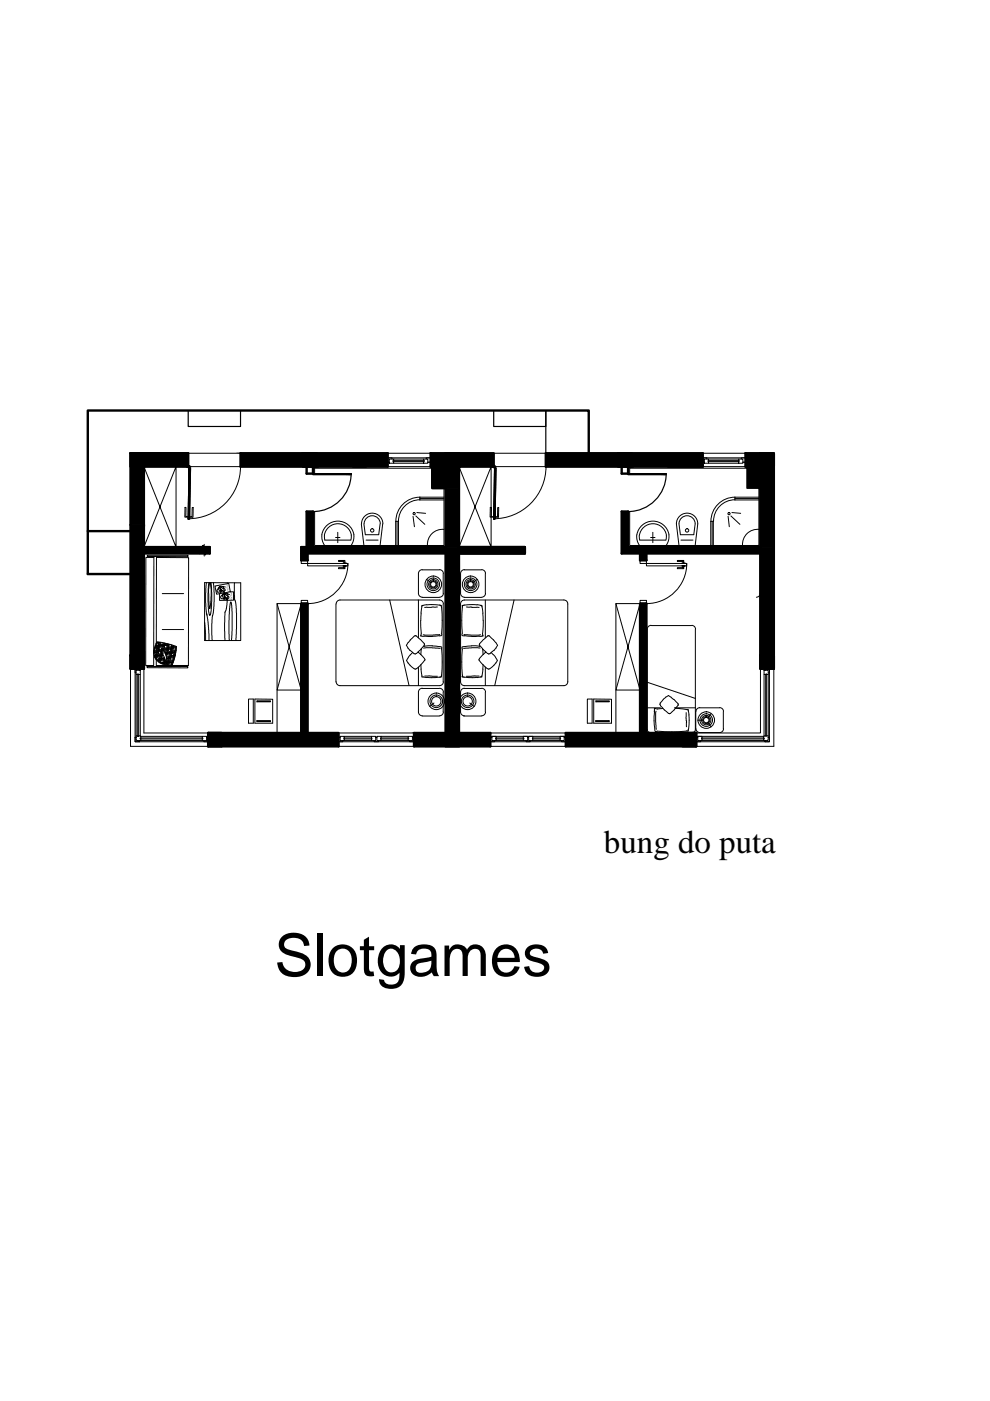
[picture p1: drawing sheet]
<svg xmlns="http://www.w3.org/2000/svg" width="210mm" height="297mm" viewBox="0 0 210 297" stroke-linecap="round" stroke-linejoin="round" font-family="sans-serif">
<defs><g id="words">
<text font-size="12.4" x="58.2" y="206.9">Slotgames</text>
<text font-size="7" x="128" y="180.8">bung do puta</text>
<text font-size="1.6" x="43.2" y="117.6" transform="rotate(-90 43.2 117.6)">12</text>
</g></defs>
<!-- layer: ventilacija vertikale -->
<path d="M158.4 98.9h2.8v4.6h-2.8zM158.7 99.2h2.3v2.3h-2.3zM158.7 101.8h1v1.4h-1zM160 101.8h1v1.4h-1z" fill="none" stroke="#000" stroke-width=".25"/>
<path d="M158.7 99.2l2.3 2.3h-2.3zM158.7 101.8l1 1.4h-1zM160 101.8l1 1.4h-1z" fill="#000" stroke="#000" stroke-width=".21"/>
<!-- layer: izgled -->
<g fill="none" stroke="#000" stroke-width=".21">
<path d="M39.9 98.9h11.1M39.9 96.1h11.1M82.2 98.9h9.1M82.2 96.1h9.1M104.7 98.9h11M104.7 96.1h11M149 98.9h9.1M149 96.1h9.1M42.7 116h1.2M42.7 117.3h1.2M43.3 115.4v2.5M27.7 141.8v16.4h16.4"/>
<path d="M30.5 141.8v13.6h13.6M71.8 155.4h16M71.8 158.2h16M104 155.4h16M104 158.2h16M161.2 141.8v13.6h-13.6M164.1 141.8v16.4h-16.5"/>
</g>
<g fill="#000" stroke="#000" stroke-width=".21">
<path d="M63.9 118.8h1.3zM135.7 118.8h1.4z"/>
<path d="M27.7 96.1v2.8h2.8zM27.7 96.1h2.8v2.8z"/>
<path d="M30.5 96.1v2.6h9.4zM30.5 96.1h9.4v2.6z"/>
<path d="M30.5 98.7l9.2 .1zM30.5 98.7h9.4z"/>
<path d="M30.5 98.8v.1h9.2zM30.5 98.8h9.2v.1z"/>
<path d="M51 96.1v2.8h13.2zM51 96.1h13.2v2.8z"/>
<path d="M64.2 96.1v2.8h2.8zM64.2 96.1h2.8v2.8z"/>
<path d="M67 96.1v2.8h15.2zM67 96.1h15.2v2.8z"/>
<path d="M91.3 96.1v2.8h3.2zM91.3 96.1h3.2v2.8z"/>
<path d="M91.6 98.9v.4h2.9zM91.6 98.9h2.9v.4z"/>
<path d="M94.5 96.1v2.8h2.8zM94.5 96.1h2.8v2.8z"/>
<path d="M97.3 96.1v2.6h7.4zM97.3 96.1h7.4v2.6z"/>
<path d="M97.3 98.7l7.2 .1zM97.3 98.7h7.4z"/>
<path d="M97.3 98.8v.1h7.1zM97.3 98.8h7.2l-.1 .1z"/>
<path d="M115.7 96.1v2.8h15.3zM115.7 96.1h15.3v2.8z"/>
<path d="M131 96.1v2.8h2.9zM131 96.1h2.9v2.8z"/>
<path d="M133.9 96.1v2.8h15.1zM133.9 96.1h15.1v2.8z"/>
<path d="M158.1 96.1v2.8h3.1zM158.1 96.1h3.1v2.8z"/>
<path d="M158.4 98.9v.4h2.8zM158.4 98.9h2.8v.4z"/>
<path d="M161.2 96.1v2.8h2.9zM161.2 96.1h2.9v2.8z"/>
<path d="M27.7 98.9v12.4h2.8zM27.7 98.9h2.8v12.4z"/>
<path d="M27.7 111.3v4.7h2.8zM27.7 111.3h2.8v4.7z"/>
<path d="M27.7 116v1.3h16.8zM27.7 116h16.8v1.3z"/>
<path d="M63.9 116v1.3h47.4zM63.9 116h47.4v1.3z"/>
<path d="M63.9 117.3v1.5h1.3zM63.9 117.3h1.3v1.5z"/>
<path d="M65 108.5v7.5h1.4zM65 108.5h1.4v7.5z"/>
<path d="M91.6 99.3v4.2h2.5zM91.6 99.3h2.5v4.2z"/>
<path d="M94.1 99.3v4.2h.4zM94.1 99.3h.4v4.2z"/>
<path d="M94.5 98.9v4.6h2.8zM94.5 98.9h2.8v4.6z"/>
<path d="M94.5 103.5v12.5h2.8zM94.5 103.5h2.8v12.5z"/>
<path d="M131.8 108.5v7.5h1.4zM131.8 108.5h1.4v7.5z"/>
<path d="M131.8 116v1.3h32.3zM131.8 116h32.3v1.3z"/>
<path d="M135.7 117.3v1.5h1.4zM135.7 117.3h1.4v1.5z"/>
<path d="M158.4 99.3v4.2h2.5zM158.4 99.3h2.5v4.2z"/>
<path d="M160.9 99.3v4.2h.3zM160.9 99.3h.3v4.2z"/>
<path d="M161.2 98.9v17.1h2.9zM161.2 98.9h2.9v17.1z"/>
<path d="M27.7 117.3v21.6h2.8zM27.7 117.3h2.8v21.6z"/>
<path d="M161.2 117.3v21.6h2.9zM161.2 117.3h2.9v21.6z"/>
<path d="M27.7 138.9v2.9h2.8zM27.7 138.9h2.8v2.9z"/>
<path d="M44.1 155.4v2.8h2.9zM44.1 155.4h2.9v2.8z"/>
<path d="M47 155.4v2.8h24.8zM47 155.4h24.8v2.8z"/>
<path d="M63.9 128v27.4h1.3zM63.9 128h1.3v27.4z"/>
<path d="M87.8 155.4v2.8h6.7zM87.8 155.4h6.7v2.8z"/>
<path d="M94.5 117.3v38.1h2.8zM94.5 117.3h2.8v38.1z"/>
<path d="M94.5 155.4v2.8h2.8zM94.5 155.4h2.8v2.8z"/>
<path d="M97.3 155.4v2.8h6.7zM97.3 155.4h6.7v2.8z"/>
<path d="M120 155.4v2.8h24.8zM120 155.4h24.8v2.8z"/>
<path d="M135.7 128v27.4h1.4zM135.7 128h1.4v27.4z"/>
<path d="M144.8 155.4v2.8h2.8zM144.8 155.4h2.8v2.8z"/>
<path d="M161.2 138.9v2.9h2.9zM161.2 138.9h2.9v2.9z"/>
</g>
<!-- layer: zid -->
<g fill="none" stroke="#000" stroke-width=".51">
<path d="M27.7 96.1h12.2v2.8M27.7 96.1h2.8v2.8h-2.8zM39.9 96.1h-12.2v45.7h2.8v-24.5h14v-1.3h-14v-4.7M40.2 98.9h-9.7v12.6M51 96.1h31.2v2.8h-31.2zM64.2 96.1h2.8v2.8h-2.8zM65 98.9v1.5h1.4v-1.5M91.6 98.9h2.9v4.6h-2.9zM94.5 98.9h-3.2v-2.8h13.4v2.8M94.5 96.1h2.8v2.8h-2.8zM94.5 98.9v17.1h-28.1v-7.5h-1.4v7.5h-1.1v2.8h1.3v-1.5h29.3v38.1M104.7 98.9h-7.4v17.1h14"/>
<path d="M104.7 98.9h.2M115.7 96.1h33.3v2.8h-33.3zM124.8 96.1v-9.1h-106.2v34.7h9.1M131 96.1h2.9v2.8h-2.9zM131.8 98.9v1.5h1.4v-1.5M159.2 98.9h2v17.1M161.2 96.1h2.9v2.8h-2.9zM18.6 112.6h9.1M97.3 117.3v38.1h6.7v2.8h-16.2v-2.8h6.7M111.3 116v1.3h-14M131.8 108.5h1.4v7.5h28v-17.1h-3.1v-2.8h6v45.7h-2.9v-24.5h-24.1v1.5h-1.4v-1.5h-3.9zM27.7 138.9h2.8v2.9h-2.8z"/>
<path d="M63.9 128h1.3v27.4h6.6v2.8h-27.7v-2.8h19.8zM135.7 128h1.4v27.4h10.5v2.8h-27.6v-2.8h15.7zM161.2 138.9h2.9v2.9h-2.9zM44.1 155.4h2.9v2.8h-2.9zM94.5 155.4h2.8v2.8h-2.8zM144.8 155.4h2.8v2.8h-2.8z"/>
</g>
<!-- layer: vrata -->
<g fill="#000" stroke="#000" stroke-width=".21">
<path d="M66.4 100.4l8.1 .1zM66.4 100.4l8.1 .1z"/>
<path d="M66.4 100.5v.1h8.1zM66.4 100.5h8.1v.1z"/>
<path d="M133.2 100.4l8 .1zM133.2 100.4l8 .1z"/>
<path d="M133.2 100.5v.1h8zM133.2 100.5h8v.1z"/>
</g>
<path d="M66.4 100.4h8.1a8.1 8.1 0 0 1-8.1 8.1M66.4 100.6h8.1M133.2 100.4h8M133.2 100.6h8M141.3 100.4a8.1 8.1 0 0 1-8.1 8.1" fill="none" stroke="#000" stroke-width=".25"/>
<!-- layer: tanka -->
<g fill="none" stroke="#000" stroke-width=".21">
<path d="M30.5 98.9l6.8 17.1v-17.1l-6.8 17.1M40.1 99.2l-.2 10.8M40.4 99.3l-.2 10.7M51 98.9a11.1 11.1 0 0 1-11.1 11.1M97.3 98.9l6.8 17.1v-17.1l-6.8 17.1M104.8 99.2l-.2 10.8M105.2 99.3l-.2 10.7M115.8 98.9a11.1 11.1 0 0 1-11.1 11.1M30.9 118.2h1.7v22.9h-1.7zM31.2 117.7h8.7v.3h-8.7zM33.2 118.2h6.8l-.1 22.9h-6.8zM39.9 109.6l-.5-.1v-1.9h-.2v2h.7"/>
<path d="M40.2 109.6h.5l.1-2h.2l-.1 2.1-.7-.1M63.9 118.9h1.3v.6h-1.3zM63.9 118.8h1.3M65.2 119.5h8.5v.5h-8.5zM68.2 113.4l.1 .9 .5 1.3M69.6 111.9a2.82 2.82 0 0 1 3.4-.5 2.82 2.82 0 0 1 1.4 3.1h-5.5l-.1-.5a2.34 2.34 0 0 1 .8-2.1zM71.1 114h1M71.6 112.9v2.2M71.8 118.8h1.3v.6h-.2v-.4h-1.1zM72.7 119.4l.7 .1zM72.7 120h.7zM73.8 119.4a8.5 8.5 0 0 1-8.6 8.6"/>
<path d="M75 113.4v.9l-.5 1.3M75 113.4a3.5 3.5 0 0 0-3.4-2.9 3.5 3.5 0 0 0-3.4 2.9M76.6 111.1l.6 4.6M77.2 111.1l.3 2.3h2.8l.3-2.3M77.6 114.5h2.6M80.6 111a1.71 1.71 0 0 0-1.7-1.7 1.71 1.71 0 0 0-1.7 1.7M81.1 111.1l-.5 4.6M81.2 111.1a2.26 2.26 0 0 0-2.3-2.3 2.26 2.26 0 0 0-2.2 2.3M83.9 110.5v5.2M83.9 110.5h.6M84.2 110.5v5.2M84.5 110.5v5.2"/>
<path d="M87.6 109.5l.3 2.2M88.2 109.4l1.9 1.8M88.4 108.7l1.8 .1M89 105.7h5.1M89 106a4.6 4.6 0 0 0-4.5 4.5M89 105.4a5.1 5.1 0 0 0-5.1 5.1M94.1 112.2a3.2 3.2 0 0 0-3.5 3.4M94.1 105.4h-5.1v.6h5.1M104.6 109.6l-.4-.1v-1.9h-.2l-.1 2h.7M105 109.6h.5v-2h.2v2.1l-.7-.1M135 113.4v.9l.6 1.3M135 113.4a3.4 3.4 0 0 1 4.3-2.8 3.4 3.4 0 0 1 2.2 4.6l-.2 .4"/>
<path d="M135.6 113.5v1h5.6M135.7 118.9h1.4v.6h-1.4zM135.7 118.8h1.4M137.1 119.5h8.5v.5h-8.5zM138 114h.9M138.4 112.9v2.2M141.3 113.5l-.1 1M141.3 113.5a2.9 2.9 0 0 0-2.9-2.5 2.9 2.9 0 0 0-2.8 2.5M143.4 111.1l.6 4.6M143.6 118.8h1.4v.6h-.2v-.4h-1.2zM144 111.1l.3 2.3h2.8l.3-2.3M144.4 114.5h2.5"/>
<path d="M144.6 119.4l.6 .1zM144.6 120h.6zM145.6 119.4a8.7 8.7 0 0 1-9.9 8.6M147.4 111a1.71 1.71 0 0 0-1.7-1.7 1.71 1.71 0 0 0-1.7 1.7M147.9 111.1l-.5 4.6M147.9 111.1a2.26 2.26 0 0 0-2.2-2.3 2.26 2.26 0 0 0-2.3 2.3M150.7 115.7v-5.2h.5v5.2M151 110.5v5.2M154.4 109.5l.2 2.2M155 109.4l1.9 1.8M155.2 108.7l1.8 .1M155.8 105.4v.6h5.1"/>
<path d="M155.8 105.4h5.1M155.8 105.7h5.1M155.8 106a4.6 4.6 0 0 0-4.5 4.5M155.8 105.4a5.1 5.1 0 0 0-5.1 5.1M160.9 112.2a3.2 3.2 0 0 0-3.5 3.4M32.6 138h2.3M32.6 138.2h1.5M32.6 138.3h1M32.6 138.5h.3M32.6 137.9v.7M32.6 138.1a2.56 2.56 0 0 0 1.7 2.6M32.7 139h1.9"/>
<path d="M32.7 137.5h.2M32.7 139.1h1.5M32.8 137.4h.8M32.8 139.3h.8M32.8 139.3h.1M32.8 137.3v.7M32.8 137.2h1.4M32.8 139.4h.1M32.9 137h2M32.9 138.6v1M32.9 137.8h2.6M32.9 138.8h1.6"/>
<path d="M33 139.8h2M33.1 136.4v.3M33.1 138v1.9M33.1 136.4h.5M33.2 136.2h.9v.5M33.2 140h1.7M33.3 137.4v2.6M33.3 137.4l.8 .8 .6 .9 .5 1.6 .1-1.4-.5-1.3M33.4 136.7v2.6M33.6 136.1v2.5h.8M33.6 140v.3M33.6 136.7h2.6"/>
<path d="M33.6 137.7h2.6M33.6 139.6h1.3M33.8 139.3l-.1 1.2M33.8 136.2v1.8M33.9 136.2v1.2M33.9 138.6v1.9M34.1 138v2.6M34.2 137.4v2.6M34.2 139.5h.7v1.4M34.2 136.6h1.5M34.2 137.5h2.6M34.2 138.5h.1"/>
<path d="M34.4 133.5h4.5M34.4 125.9h4.5M34.4 136.7v2.6M34.6 136.3v2.3M34.6 140v.8M34.7 139.3v1.5M34.7 136.4v1.6M34.9 136.4v1h2.5M34.9 136.4h.1M34.9 138.3h2.4M35 138.5h1.8M35 136.4v.3"/>
<path d="M35 138v.6M35 140v.6M35.1 138.6h1.1M35.1 138.8h.4M35.2 137.4v1.7M35.2 139.3h1.9M35.3 139.5h1.5M35.3 139.6h.9M35.3 139.8h.2M35.4 136.7v2.6M35.5 136.9h-2.6v.5M35.5 136.5v2.1"/>
<path d="M35.5 140v1M35.5 137.2h1.9M35.5 138.2h1.8M35.5 139.1h1.6M35.7 139.3v1.7M35.7 136.6v1.4M35.8 136.6v.8M35.8 138.6v2.5M36 136.7h.1M36 138v2.6M36.2 137.4v2.6h.7M36.2 137h1"/>
<path d="M36.2 138h1.1M36.2 139h1M36.4 136.7v2.6M36.5 136.8v1.8M36.5 140v1M36.7 139.3l-.1 1.2M36.7 136.9v1.1M36.8 136.9v.5M36.8 138.6v1.5h-1.3M36.8 137.8h.5M36.8 138.8h.4M36.8 139.8h.1"/>
<path d="M37 138v1.6M37.2 137.4v1.5M37.3 137.1v.9M37.4 137.1l-.2 1.8-.8 2.2-2.1-.4M37.4 137.1l-2.3-.7-1.8-.3-.7 1.9M43.4 123.5l7.6 .1v12.2h-7.6zM43.4 131.9l.2 3.9M43.8 123.5l-.2 4.3 .3 2.6M43.8 130l.3 2 .2 3.8M44.3 123.5l-.2 4.1 .2 2.4a.2 .2 0 0 0 0 .3 .2 .2 0 0 0 .3 0l.3-2.8-.2-4M44.4 123.5l-.2 2.2 .1 2.6 .2 .7 .3-2.6-.2-2.9M45.2 123.5l.2 4.1-.5 4.6 .1 3.6"/>
<path d="M45.6 124.2l2.9-.5 .3 1.8-2.9 .5zM47.4 126.7l.3-.4 .2 .4h-.2l-.3-.6 .9-.2-.1 1.4M47.8 124.5l-1-.2-.8 .8 .2 .5 1.2-.1 .4-.4-.1-.3-1.1-.5-.3 .4 .5 .9 .3-.5 .4 .6-.1-1.4-.8 .4 .3 .6 .2-.1-.3-.4-.1 .4M48.3 123.6v.1M48.6 135.8v-5.5l.3-2.7 .2 .4 .1 1.7-.1 6.1M48.7 126.1l-1-.3-.9 .6 .1 .5 1.2 .1 .4-.2v-.4l-1.1-.7-.3 .4 .4 .9 .4-.3 .2 .1 .1 1-.3 1.6a4.1 4.1 0 0 0-.2 2.4v4M48.8 125.5h.7v1.8h-2.9v-1.4M49.7 123.6v3.5l.3 .7 .2 2.2-.2 5.8M58.7 128l5.2 18.3h-5.2l5.2-18.3M63.9 127.3h1.3v.5h-1.3zM63.9 128h-5.2v27.4M63.9 128h1.3"/>
<path d="M71.2 128.1v16.5M71.3 128a.83 .83 0 0 1 .8-.8h21.1a.83 .83 0 0 1 .8 .8M71.8 120.4h1.1v-.4h.2v.6h-1.3zM82.6 127.2l4.1 18.2M86.2 136.8l.7 1.1M86.5 136.2l-.4 .6M86.6 139.4l-.4 .6M87 135.7l-.4 .5M87.5 138.3l-.9 1.1M87.9 134.8l-.9 .9M87.9 134.8h.4l.9 .8M88.7 138.3l1.4 1.5"/>
<path d="M88.7 125.8a.83 .83 0 0 0 .8 .8M88.7 121.6v4.2M88.7 127.2v8M88.7 138.2v.1M89.2 135.6l.8 .9-.1 .3M89.2 137.7l-1.2 1-1.1-.8M89.3 130v4.5a.21 .21 0 0 0-.1 .4 .21 .21 0 0 0 .3 0h.5M89.3 137.6h.1M89.3 137.6l-.1 1.2M89.5 128.6l-.2 1.4M89.5 126.7h3.7M89.7 128.4h-.3v.3"/>
<path d="M89.8 137h.2M89.8 137.4l1.8-.1 1.7 .2M90 136.8l-.8 .9M90.1 134.9l1.6 .1M90.1 139.8v.2M90.5 122.9l.9 .6M90.5 128.2l-.8 .1M90.5 128.2l2.8 .1M91.6 137l1.6 .1M91.7 136.9l-1.6 .1M92.7 128.7l-2.7 .1M93.2 134.8l-1.6 .1"/>
<path d="M93.2 137.1l.4 .1v.4M93.2 134.5l-1.4 .2-2.1-.1M93.3 128.4h.2a23.5 23.5 0 0 1 .1 5.9M93.3 128.3h.1M93.6 134.3v.4l-.4 .1M93.6 137.6l.2 2.8-.2 2.7M94 121.6v4.2M94 128.1v16.5M94 121.6a.76 .76 0 0 0-.8-.8h-3.7a.83 .83 0 0 0-.8 .8M94 125.8a.83 .83 0 0 1-.8 .8M97.6 125.8a.83 .83 0 0 0 .9 .8M97.6 121.6v4.2"/>
<path d="M98 137.6l-.1 2.8 .1 2.7M98.3 128.4h-.3l-.1 6.3 .6 .1M98.3 128.3h.1M98.3 128.3l1.8-.1 1.8 .1M98.4 134.5l1.4 .2 2.1-.1M98.5 120.8h3.6a.83 .83 0 0 1 .8 .8M98.5 137.1l-.6 .1 .1 .4M98.5 126.7h3.6M98.5 127.2h21M98.5 134.8l1.5 .1M98.5 120.8a.83 .83 0 0 0-.9 .8M98.5 127.2a.83 .83 0 0 0-.9 .8v16.6a.83 .83 0 0 0 .9 .8"/>
<path d="M98.9 128.7l2.7 .1M100 137l-1.5 .1M100 136.9l1.6 .1M101.2 122.9l-1 .6M101.5 139.8l.9 1.1M101.6 137h.2M101.6 134.9l-1.6 .1M101.7 136.8l.8 .9M101.7 136.5v.3M101.8 137.4l-1.8-.1-1.7 .2M101.9 128.4h.3l-.1 .3M102.2 128.6l.2 1.4"/>
<path d="M102.3 134.3l.1 .6h-.8M102.3 137.6h.1M102.3 137.6l.1 1.2M102.4 130v1.6M102.4 137.7l1.2 1 1.1-.8M102.5 131.6l-.2 2.7M102.5 135.6l-.8 .9M102.9 121.6v4.2M102.9 127.2v8M102.9 138.2v.1M102.9 125.8a.83 .83 0 0 1-.8 .8M103 138.3l-1.4 1.5"/>
<path d="M103.5 134.8h.3M103.6 134.8l-1.1 .8M103.7 134.8l1.5 1.6a.42 .42 0 0 1 .3 .4 .42 .42 0 0 1-.2 .4l-.6 .7M104.1 138.3l.5 .5M104.6 138.8l.5 .6M105.1 139.4l.3 .6M109 127.2l-4.1 18.2M119.6 127.2a.83 .83 0 0 1 .8 .8v16.6a.83 .83 0 0 1-.8 .8M130.6 128l5.1 18.3h-5.1l5.1-18.3M135.7 127.3h1.4v.5h-1.4zM135.7 128h-5.1v27.4M138 132.6h8.6"/>
<path d="M138.1 132.6a.83 .83 0 0 0-.9 .8v21.3l.3 .5 .3 .1M143.6 120.4h1.2v-.4h.2v.6h-1.4zM146.6 132.6a.83 .83 0 0 1 .9 .8M147.4 133.4v21.3l-.3 .5-.2 .1M31.2 141.3h8.6v.3h-8.6zM33.3 140.1h.9M33.5 140.3h.1M34 140.6h1.2M34.2 140.5h1M34.4 140.6v.2M34.4 140.8h1.1M34.9 140.3h.2"/>
<path d="M35.2 140.5h1.5M35.2 140.6h1M35.3 140.3h1.5M35.4 140.6v.4M36.2 140.9h.3M36.4 140.6v.5M52.7 148.2h1v5.1h-1zM54 148.2l3.8 .1v5h-3.8zM54.5 152.8h2.8v.2h-2.8zM54.5 148.6h2.8v.2h-2.8zM71.3 144.5a.83 .83 0 0 0 .8 .9h21.1a.83 .83 0 0 0 .8-.9M86.2 140l.3 .6"/>
<path d="M86.5 140.6l.3 .3a1.93 1.93 0 0 0 1.4 .9l1.1-.9v1M88.7 141.4v4M89.3 141.9l.2 1.4M89.4 143.3v.3l.3-.1M89.5 146h3.7M89.5 151.8h3.7M89.5 145.9a.83 .83 0 0 0-.8 .8v4.3a.83 .83 0 0 0 .8 .8M89.7 143.5l.8 .2M90 140l-.7 .9M90 143.3l2.7 .1M92 149.1l-.9 .7M93.2 145.9a.83 .83 0 0 1 .8 .8"/>
<path d="M93.3 143.5l-2.8 .1M93.4 143.5h-.1M93.6 143.2v.4h-.3M94 146.8v4.2M94 150.9a.83 .83 0 0 1-.8 .9M98 143.2v.4h.3M98.3 151.8h3.8M98.3 143.5h.1M98.5 146h3.6M98.5 145.4h21M98.5 145.9a.83 .83 0 0 0-.9 .8v4.3a.83 .83 0 0 0 .9 .8M99.6 149.1l.9 .7"/>
<path d="M101.6 143.3l-2.7 .1M101.9 143.5l-1.8 .2-1.8-.2M102.1 145.9a.83 .83 0 0 1 .8 .8M102.1 143.3l.1 .3-.3-.1M102.4 141.9l-.2 1.4M102.9 141.4v4M102.9 146.8v4.2M102.9 150.9a.83 .83 0 0 1-.8 .9M105.5 140l-.7 .9a1.93 1.93 0 0 1-1.4 .9l-1-.9v1M124.5 148.2h1v5.1h-1zM125.9 148.2l3.8 .1v5h-3.8zM126.3 152.8h2.9v.2h-2.9z"/>
<path d="M126.4 148.6h2.8v.2h-2.8zM137.2 150.1h2.8M137.2 144.7l10.2 3.4M137.8 155.3h9M138.8 154.6l.2 .5h4.5l2.2-.2M139.1 150.8l-.1 2.3 .1 1.5M139.4 150.3h-.2a.26 .26 0 0 0-.3-.1 .26 .26 0 0 0-.1 .3l-.1 2.3 .1 1.7M139.9 149.3l1 1.2M140 149.1l-.1 .2M140.5 150.2l-1.1 .1M141.7 147.5l-1 .7-.7 .9M141.7 147.5l.6 .3"/>
<path d="M142.3 147.9l.6 .4M142.9 148.3l.4 .4a.66 .66 0 0 1 .5 .7 .66 .66 0 0 1-.5 .6l-.3 .5M143 150.5l-.5 .4a.65 .65 0 0 1-.6 .4 .65 .65 0 0 1-.6-.4l-.5-.4M143 150.1h4.4M143.2 150.2l2.5 .3M145.5 151.1l.1 3M145.7 150.5h.3l.1 1.1M145.9 154.7l.1 .3h-.3M145.9 154.7h.1M146.1 151.6v1.1M146.1 152.7l-.2 2M147.5 150.9v3.6"/>
<path d="M147.6 154.5a.83 .83 0 0 0 .8 .8h4.2a.83 .83 0 0 0 .8-.8M147.9 152.7h1.2M148.4 150.1h4.2M148.4 150a.83 .83 0 0 0-.8 .9M150.1 153.2l.6 .9M150.7 151.3l-.6 .9M152.6 150a.83 .83 0 0 1 .8 .9M153.4 150.9v3.6"/>
<circle cx="39.9" cy="98.9" r=".23"/>
<circle cx="104.7" cy="98.9" r=".23"/>
<circle cx="78.9" cy="112.5" r=".36"/>
<circle cx="87.8" cy="108.9" r=".23"/>
<circle cx="145.7" cy="112.5" r=".36"/>
<circle cx="154.6" cy="108.9" r=".23"/>
<circle cx="91.9" cy="123.9" r="1.33"/>
<circle cx="91.9" cy="123.9" r=".99"/>
<circle cx="91.9" cy="123.9" r=".74"/>
<circle cx="91.9" cy="123.9" r=".57"/>
<circle cx="91.9" cy="123.9" r="1.76"/>
<circle cx="99.8" cy="123.9" r="1.33"/>
<circle cx="99.8" cy="123.9" r=".99"/>
<circle cx="99.8" cy="123.9" r=".74"/>
<circle cx="99.8" cy="123.9" r="1.76"/>
<circle cx="99.8" cy="123.9" r=".57"/>
<circle cx="92.5" cy="148.7" r="1.33"/>
<circle cx="92.5" cy="148.7" r=".99"/>
<circle cx="92.5" cy="148.7" r="1.76"/>
<circle cx="99.2" cy="148.7" r="1.33"/>
<circle cx="99.2" cy="148.7" r=".99"/>
<circle cx="99.2" cy="148.7" r="1.76"/>
<circle cx="149.7" cy="152.7" r="1.33"/>
<circle cx="149.7" cy="152.7" r=".99"/>
<circle cx="149.7" cy="152.7" r=".74"/>
<circle cx="149.7" cy="152.7" r="1.76"/>
<circle cx="149.7" cy="152.7" r=".57"/>
</g>
<!-- layer: namjestaj -->
<path d="M66.7 100.4v-1.1h27.4v16.4h-27.4v-7.2M133.5 100.4v-1.1h27.4v16.4h-27.4v-7.2M161.2 125.8a.83 .83 0 0 1-.8 .8" fill="none" stroke="#000" stroke-width=".21"/>
<!-- layer: prozori -->
<g fill="none" stroke="#000" stroke-width=".21">
<path d="M82.2 97.1h9.1M82.5 97.3h1v.9h-1zM83.1 97.3v-.2h-.9v.9h.3h-.3M83.3 97.7h6.6v.2h-6.6zM83.5 97.3h6.3M83.5 98.2h6.3M89.8 97.3h.9v.9h-.9zM90.4 97.3v-.2h.9v.2M90.7 98h.6M149 97.1h9.1M149.3 97.3h.9v.9h-.9zM149.9 97.3v-.2h-.9v.9h.3h-.3"/>
<path d="M150.1 97.7h6.6v.2h-6.6zM150.2 97.3h6.4M150.2 98.2h6.4M156.6 97.3h.9v.9h-.9zM157.2 97.3v-.2h.9v.2M157.5 98h.6M28.6 141.8v14.5h.3h-.3v1h.9v-.3M28.9 156h.8l.2 .1v.9l-1-.1zM28.9 142.1h.8v.9h-.8zM28.9 156.3h-.3v1h.9v-.3v.3h14.6M28.9 143v13M29.2 142.9h.2v13.2h-.2z"/>
<path d="M29.5 141.8v.3v-.3h-.9v.9h.3M29.7 156.5h13.3v.2h-13.3zM29.7 143v13M29.7 156.5v.2M29.9 156.1h13M29.9 157h13M42.9 156.1h.9v.9h-.9zM44.1 156.3h-.3h.3v1h-.9v-.3M71.8 156.3h.3h-.3v1h.9v-.3M71.8 157.3h16M72.1 156.1h.9v.9h-.9zM72.9 156.5h6v.2h-6z"/>
<path d="M73 156.1h5.8M73 157h5.8M78.8 156.1h.9v.9h-.9zM79.3 157v.3h.9v-.3M79.7 156.3h.2M79.9 156.1h.9v.9h-.9zM80.7 156.5h5.9v.2h-5.9zM80.8 156.1h5.7M80.8 157h5.7M86.5 156.1h.9v.9h-.9zM87.8 156.3h-.4h.4v1h-.9v-.3M104 156.3h.3h-.3v1h.9v-.3"/>
<path d="M104 157.3h16M104.3 156.1h.9v.9h-.9zM104.3 156.1h15.3M105.1 156.5h6v.2h-6zM105.2 157h5.7M110.9 156.1h1v.9h-1zM111.5 157v.3h.9v-.3M111.9 156.3h.2M112.1 156.1h.9v.9h-.9zM112.9 156.5h6v.2h-6zM113 157h5.7M118.7 156.1h.9v.9h-.9z"/>
<path d="M120 156.3h-.4h.4v1h-.9v-.3M147.6 156.3h.3h-.3v1h.9v-.3M147.6 156.1h14.3M147.9 156.1h1v.9h-1zM148.7 156.5h13.3v.2h-13.3zM148.9 157h13M162 156h.9v.9l-1 .1v-.9zM162 142.1h.9v.9h-.9zM162 143v13M162 156.5v.2M162.2 141.8v.3v-.3h.9v.9h-.2M162.3 156.1v-13.2h.2v13.2"/>
<path d="M162.9 156.3h.2v1h-.9v-.3v.3h-14.6M162.9 143v13M163.1 141.8v14.5h-.2h.2v1h-.9v-.3"/>
</g>
<!-- layer: tanka -->
<g fill="#000" stroke="#000" stroke-width=".21">
<path d="M39.7 99.1h.4zM104.5 99.1h.3zM39.9 110h.1zM40.1 99.3l.1 10.7h-.3zM104.6 110h.2zM104.8 99.3l.2 10.7h-.4z"/>
<path d="M39.7 98.8l.2 .1zM39.7 98.8l.2 .1h-.2z"/>
<path d="M39.9 98.7l.2 .1zM39.7 98.8l.2-.1z"/>
<path d="M39.9 98.8l.3 .1zM39.9 98.8l.3 .1h-.3z"/>
<path d="M39.7 98.9l.4 .2 .1-.2zM39.7 98.9l.4 .2h-.4z"/>
<path d="M104.5 98.8l.2 .1zM104.5 98.8l.2 .1h-.3z"/>
<path d="M104.7 98.7l.1 .1zM104.5 98.8l.2-.1z"/>
<path d="M104.7 98.8l.2 .1zM104.7 98.8l.2 .1h-.2z"/>
<path d="M104.4 98.9l.4 .2 .1-.2zM104.4 98.9l.4 .2h-.3z"/>
<path d="M39.9 110h.1zM39.9 110h.3z"/>
<path d="M40.1 99.3l.1 10.7 .2-10.7zM40.1 99.2l.3 .1z"/>
<path d="M104.6 110h.2zM104.6 110h.4z"/>
<path d="M104.8 99.3l.2 10.7 .2-10.7zM104.8 99.2l.4 .1z"/>
</g>
<g fill="#000">
<path d="M47.9 123.8l.1 .2 .1-.2 .1 .2v-.2l.1 .2h-.4zM47.9 124.1l.4-.1-.3 .1 .3 .1-.3 .1 .3-.1zM48 124.4l.3-.1zM48 124.5l.4-.1-.3 .2h.3l-.3 .1zM48.9 126.1h.3zM48.9 125.7h.3l-.2 .1 .2 .2h-.3l.3-.1zM48.9 125.5v.1h.2v-.1l.1 .1 .1-.1-.1 .2h-.3zM48.9 126.2h.3h-.3l.1 .2h.2h-.3z"/>
<path d="M48.1 124.8a.17 .17 0 0 0 .2 .2 .17 .17 0 0 0 .1-.2zM48.1 124.8h.3l-.3 .1z"/>
<path d="M48.2 125.3v.3l.4-.2zM48.2 125.3l.3 .1-.2 .1z"/>
<path d="M48.1 125l.2 .1-.1 .1h.3l-.1-.2-.1 .1zM48.3 125.1l.1-.1 .1 .2z"/>
<path d="M48.9 127v.3l.4-.2zM49 127l.3 .1-.3 .1z"/>
<path d="M48.9 126.4a.16 .16 0 0 0 .1 .3 .16 .16 0 0 0 .2-.2zM48.9 126.5h.3l-.3 .1z"/>
<path d="M48.9 126.7l.2 .1-.2 .1h.3v-.2zM49.1 126.7l.1 .2z"/>
</g>
<!-- layer: pozicije -->
<path d="M39.9 87v3.4h11.1v-3.4M104.7 87v3.4h11v-3.4v9.1" fill="none" stroke="#000" stroke-width=".25"/>
<!-- layer: 0 -->
<g fill="#000" stroke="#000" stroke-width=".21">
<path d="M43 115.7l.6 .5zM43 115.7l.6 .5z"/>
<path d="M43 117.1l.6 .5zM43 117.1l.6 .5z"/>
</g>
<use href="#words"/>
</svg>
